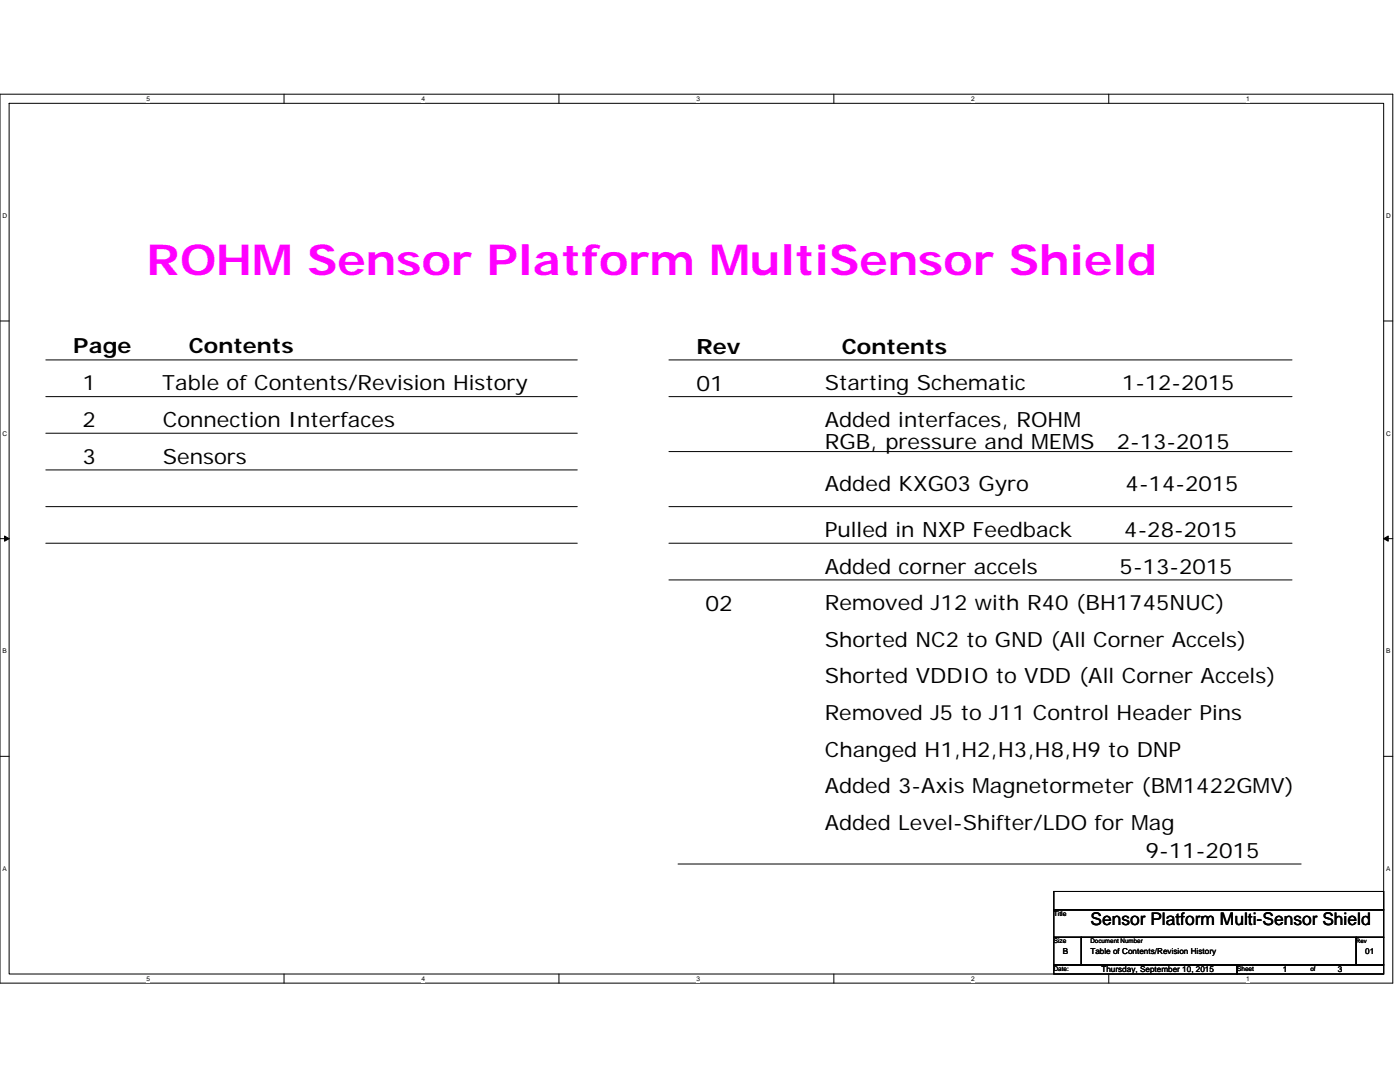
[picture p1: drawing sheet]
<svg xmlns="http://www.w3.org/2000/svg" width="279mm" height="216mm" viewBox="0 0 279 216" stroke-linecap="round" stroke-linejoin="round" font-family="sans-serif">
<defs><g id="words">
<text font-size="8.5" fill="#f0f" x="29.3" y="54.8">ROHM Sensor Platform MultiSensor Shield</text>
<g font-size="4.3">
<text x="139" y="78">01</text>
<text x="140.8" y="121.9">02</text>
<text x="228.6" y="171.2">9-11-2015</text>
</g>
<g font-size="4.2">
<text x="14.6" y="70.5">Page</text>
<text x="37.7" y="70.5">Contents</text>
<text x="139" y="70.5">Rev</text>
<text x="168" y="70.5">Contents</text>
<text x="16.4" y="77.9">1</text>
<text x="32.4" y="77.9">Table of Contents/Revision History</text>
<text x="164.6" y="77.9">Starting Schematic</text>
<text x="223.9" y="77.9">1-12-2015</text>
<text x="16.4" y="85.2">2</text>
<text x="32.5" y="85.2">Connection Interfaces</text>
<text x="164.6" y="85.2">Added interfaces, ROHM</text>
<text x="164.6" y="89.6">RGB, pressure and MEMS</text>
<text x="222.9" y="89.6">2-13-2015</text>
<text x="16.4" y="92.5">3</text>
<text x="32.5" y="92.5">Sensors</text>
<text x="164.6" y="98">Added KXG03 Gyro</text>
<text x="224.6" y="98">4-14-2015</text>
<text x="164.6" y="107.1">Pulled in NXP Feedback</text>
<text x="224.4" y="107.1">4-28-2015</text>
<text x="164.6" y="114.4">Added corner accels</text>
<text x="223.4" y="114.4">5-13-2015</text>
<text x="164.6" y="121.8">Removed J12 with R40 (BH1745NUC)</text>
<text x="164.6" y="129.1">Shorted NC2 to GND (All Corner Accels)</text>
<text x="164.6" y="136.4">Shorted VDDIO to VDD (All Corner Accels)</text>
<text x="164.6" y="143.7">Removed J5 to J11 Control Header Pins</text>
<text x="164.6" y="151">Changed H1,H2,H3,H8,H9 to DNP</text>
<text x="164.6" y="158.3">Added 3-Axis Magnetormeter (BM1422GMV)</text>
<text x="164.6" y="165.6">Added Level-Shifter/LDO for Mag</text>
</g>
<text font-size="3.5" x="217.6" y="184.7">Sensor Platform Multi-Sensor Shield</text>
<g font-size="1.6">
<text x="212.1" y="190.4">B</text>
<text x="217.6" y="190.4">Table of Contents/Revision History</text>
<text x="272.5" y="190.4">01</text>
<text x="219.8" y="194">Thursday, September 10, 2015</text>
<text x="256" y="194">1</text>
<text x="267" y="194">3</text>
</g>
<g font-size="1.3">
<text x="29.3" y="20.2">5</text>
<text x="84.1" y="20.2">4</text>
<text x="139" y="20.2">3</text>
<text x="193.8" y="20.2">2</text>
<text x="248.7" y="20.2">1</text>
<text x=".5" y="43.5">D</text>
<text x="276.6" y="43.5">D</text>
<text x=".5" y="87">C</text>
<text x="276.6" y="87">C</text>
<text x=".5" y="130.4">B</text>
<text x="276.6" y="130.4">B</text>
<text x=".5" y="173.8">A</text>
<text x="276.6" y="173.8">A</text>
<text x="210.3" y="182.8">Title</text>
<text x="210.3" y="188.2">Size</text>
<text x="217.6" y="188.2">Document Number</text>
<text x="29.3" y="195.7">5</text>
<text x="84.1" y="195.7">4</text>
<text x="139" y="195.7">3</text>
<text x="193.8" y="195.7">2</text>
<text x="210.3" y="193.7">Date:</text>
<text x="246.9" y="193.7">Sheet</text>
<text x="248.7" y="195.7">1</text>
<text x="261.5" y="193.7">of</text>
</g>
<text font-size="1.2" x="270.7" y="188.1">Rev</text>
</g></defs>
<path d="M0 18.8h278v177.4h-278zM1.8 20.6h274.3v173.8h-274.3z" fill="none" stroke="#000" stroke-width=".2"/>
<g fill="#fff">
<path d="M29.3 19h.7v1.4h-.7z"/>
<path d="M29.3 194.5h.7v1.5h-.7z"/>
</g>
<path d="M56.7 18.8v1.8M56.7 194.4v1.8" fill="none" stroke="#000" stroke-width=".2"/>
<g fill="#fff">
<path d="M84.1 19h.7v1.4h-.7z"/>
<path d="M84.1 194.5h.7v1.5h-.7z"/>
</g>
<path d="M111.5 18.8v1.8M111.5 194.4v1.8" fill="none" stroke="#000" stroke-width=".2"/>
<g fill="#fff">
<path d="M139 19h.7v1.4h-.7z"/>
<path d="M139 194.5h.7v1.5h-.7z"/>
</g>
<path d="M166.4 18.8v1.8M166.4 194.4v1.8" fill="none" stroke="#000" stroke-width=".2"/>
<g fill="#fff">
<path d="M193.8 19h.8v1.4h-.8z"/>
<path d="M193.8 194.5h.8v1.5h-.8z"/>
</g>
<path d="M221.3 18.8v1.8M221.3 194.4v1.8" fill="none" stroke="#000" stroke-width=".2"/>
<g fill="#fff">
<path d="M248.7 19h.7v1.4h-.7z"/>
<path d="M248.7 194.5h.7v1.5h-.7z"/>
<path d="M.5 42.3h.9v1.5h-.9z"/>
<path d="M276.6 42.3h1v1.5h-1z"/>
<path d="M.5 85.8h.9v1.4h-.9z"/>
<path d="M276.6 85.8h1v1.4h-1z"/>
</g>
<path d="M0 64.1h1.8M276.1 64.1h1.9" fill="none" stroke="#000" stroke-width=".2"/>
<g fill="#fff">
<path d="M.5 129.2h.8v1.5h-.8z"/>
<path d="M276.6 129.2h.9v1.5h-.9z"/>
</g>
<path d="M0 107.5h1.8M276.1 107.5h1.9" fill="none" stroke="#000" stroke-width=".2"/>
<path d="M.9 107l.9 .5-.9 .5zM276.1 107.5l1-.5v1z" fill="#000" stroke="#000" stroke-width=".2"/>
<g fill="#fff">
<path d="M.5 172.6h.8v1.5h-.8z"/>
<path d="M276.6 172.6h.9v1.5h-.9z"/>
</g>
<g fill="none" stroke="#000" stroke-width=".2">
<path d="M9.1 71.8h106.1M9.1 79.1h106.1M133.5 71.8h124.4M133.5 79.1h124.4M9.1 86.4h106.1M9.1 93.8h106.1M133.5 90.1h124.4M9.1 101.1h106.1M9.1 108.4h106.1M133.5 101.1h124.4M133.5 108.4h124.4M133.5 115.7h124.4"/>
<path d="M0 150.9h1.8M276.1 150.9h1.9M135.3 172.4h124.4M210.3 177.9h65.8v3.6h-65.8zM210.3 181.5h65.8v5.5h-65.8zM210.3 187h5.5v5.5h-5.5zM210.3 192.5h36.6v1.9h-36.6zM215.8 187h54.9v5.5h-54.9zM246.9 192.5h29.2v1.9h-29.2zM270.7 187h5.4v5.5h-5.4z"/>
</g>
<use href="#words"/>
</svg>
